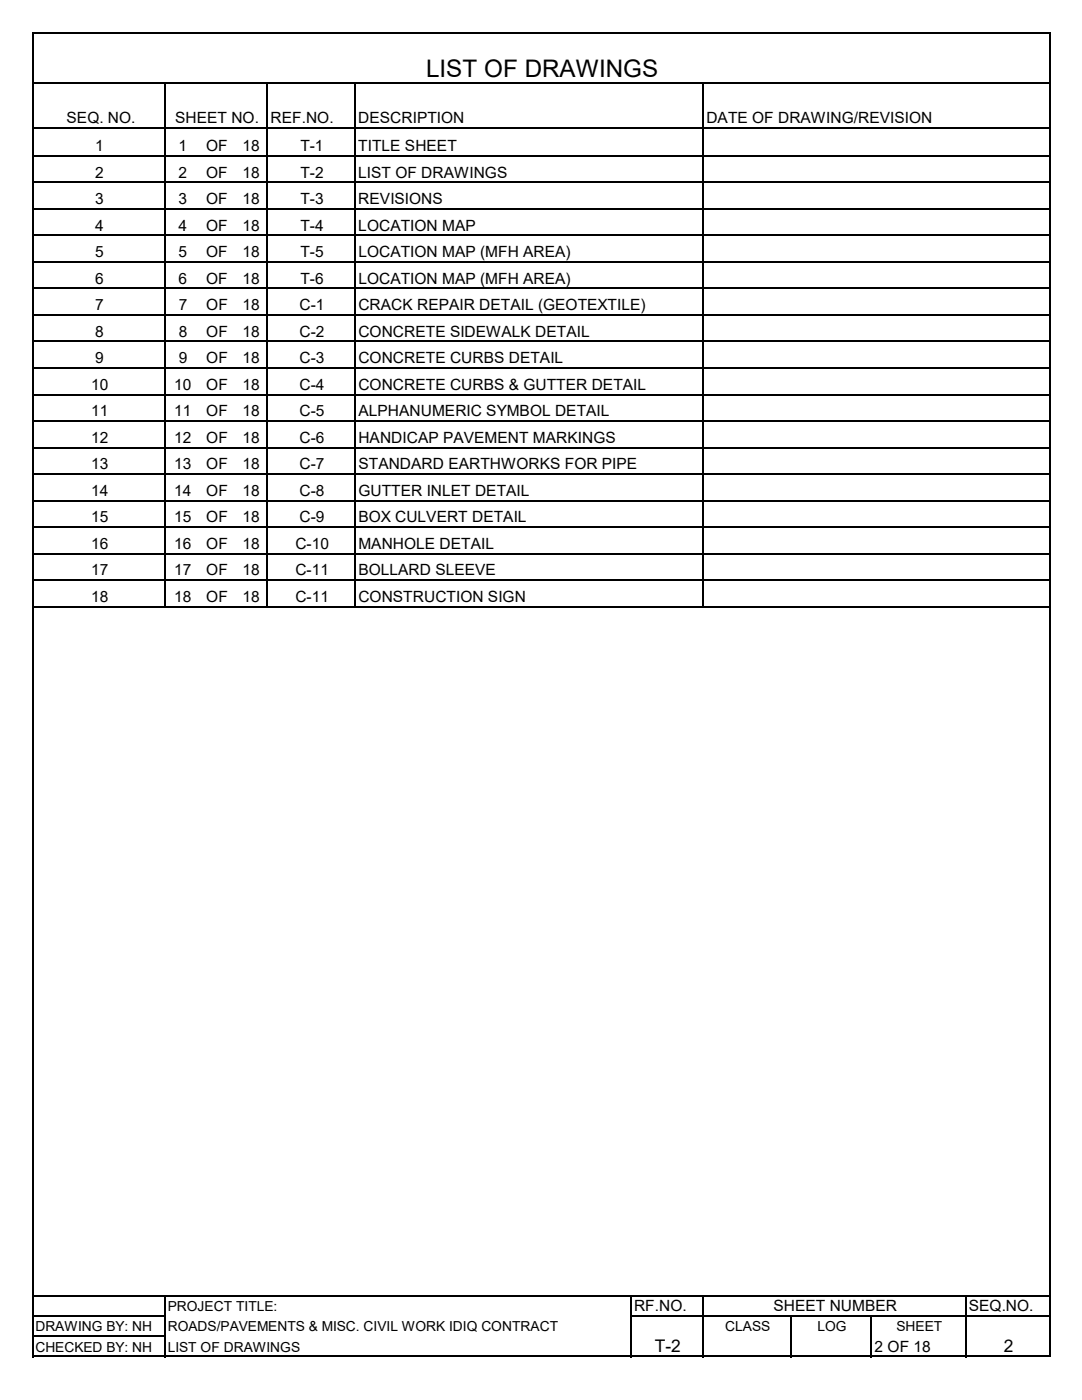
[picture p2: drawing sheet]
<svg xmlns="http://www.w3.org/2000/svg" width="216mm" height="279mm" viewBox="0 0 216 279" stroke-linecap="round" stroke-linejoin="round" font-family="sans-serif">
<defs><g id="words">
<text font-size="4.8" x="85" y="15.3">LIST OF DRAWINGS</text>
<g font-size="3.5">
<text x="130.7" y="269.7">T-2</text>
<text x="200.3" y="269.7">2</text>
</g>
<g font-size="3.1">
<text x="13.3" y="24.5">SEQ. NO.</text>
<text x="35" y="24.6">SHEET NO.</text>
<text x="54" y="24.6">REF.NO.</text>
<text x="71.5" y="24.6">DESCRIPTION</text>
<text x="141" y="24.6">DATE OF DRAWING/REVISION</text>
<text x="19" y="30.1">1</text>
<text x="19" y="35.4">2</text>
<text x="35.6" y="30.1">1</text>
<text x="35.6" y="35.4">2</text>
<text x="41.1" y="30.1">OF</text>
<text x="41.1" y="35.4">OF</text>
<text x="48.4" y="30.1">18</text>
<text x="48.4" y="35.4">18</text>
<text x="59.9" y="30.1">T-1</text>
<text x="59.9" y="35.4">T-2</text>
<text x="71.5" y="30.1">TITLE SHEET</text>
<text x="71.5" y="35.4">LIST OF DRAWINGS</text>
<text x="19" y="40.7">3</text>
<text x="35.6" y="40.7">3</text>
<text x="41.1" y="40.7">OF</text>
<text x="48.4" y="40.7">18</text>
<text x="59.9" y="40.7">T-3</text>
<text x="71.5" y="40.7">REVISIONS</text>
<text x="19" y="46">4</text>
<text x="35.6" y="46">4</text>
<text x="41.1" y="46">OF</text>
<text x="48.4" y="46">18</text>
<text x="59.9" y="46">T-4</text>
<text x="71.5" y="46">LOCATION MAP</text>
<text x="19" y="51.3">5</text>
<text x="35.6" y="51.3">5</text>
<text x="41.1" y="51.3">OF</text>
<text x="48.4" y="51.3">18</text>
<text x="59.9" y="51.3">T-5</text>
<text x="71.5" y="51.3">LOCATION MAP (MFH AREA)</text>
<text x="19" y="56.6">6</text>
<text x="35.6" y="56.6">6</text>
<text x="41.2" y="56.6">OF</text>
<text x="48.4" y="56.6">18</text>
<text x="59.9" y="56.6">T-6</text>
<text x="71.5" y="56.6">LOCATION MAP (MFH AREA)</text>
<text x="19" y="61.9">7</text>
<text x="35.7" y="61.9">7</text>
<text x="41.2" y="61.9">OF</text>
<text x="48.4" y="61.9">18</text>
<text x="59.8" y="61.9">C-1</text>
<text x="71.5" y="61.9">CRACK REPAIR DETAIL (GEOTEXTILE)</text>
<text x="19" y="67.2">8</text>
<text x="35.7" y="67.2">8</text>
<text x="41.2" y="67.2">OF</text>
<text x="48.4" y="67.2">18</text>
<text x="59.8" y="67.2">C-2</text>
<text x="71.5" y="67.2">CONCRETE SIDEWALK DETAIL</text>
<text x="18.2" y="77.8">10</text>
<text x="19" y="72.5">9</text>
<text x="34.8" y="77.8">10</text>
<text x="35.7" y="72.5">9</text>
<text x="41.2" y="72.5">OF</text>
<text x="41.2" y="77.8">OF</text>
<text x="48.4" y="77.8">18</text>
<text x="48.4" y="72.5">18</text>
<text x="59.8" y="72.5">C-3</text>
<text x="59.8" y="77.8">C-4</text>
<text x="71.5" y="72.5">CONCRETE CURBS DETAIL</text>
<text x="71.5" y="77.8">CONCRETE CURBS &amp; GUTTER DETAIL</text>
<text x="18.2" y="83">11</text>
<text x="34.8" y="83">11</text>
<text x="41.2" y="83">OF</text>
<text x="48.4" y="83">18</text>
<text x="59.8" y="83">C-5</text>
<text x="71.5" y="83">ALPHANUMERIC SYMBOL DETAIL</text>
<text x="18.2" y="88.3">12</text>
<text x="34.8" y="88.3">12</text>
<text x="41.2" y="88.3">OF</text>
<text x="48.4" y="88.3">18</text>
<text x="59.8" y="88.3">C-6</text>
<text x="71.5" y="88.3">HANDICAP PAVEMENT MARKINGS</text>
<text x="18.2" y="93.6">13</text>
<text x="34.8" y="93.6">13</text>
<text x="41.2" y="93.6">OF</text>
<text x="48.4" y="93.6">18</text>
<text x="59.8" y="93.6">C-7</text>
<text x="71.5" y="93.6">STANDARD EARTHWORKS FOR PIPE</text>
<text x="18.2" y="98.9">14</text>
<text x="34.8" y="98.9">14</text>
<text x="41.2" y="98.9">OF</text>
<text x="48.4" y="98.9">18</text>
<text x="59.8" y="98.9">C-8</text>
<text x="71.5" y="98.9">GUTTER INLET DETAIL</text>
<text x="18.2" y="104.2">15</text>
<text x="34.8" y="104.2">15</text>
<text x="41.2" y="104.2">OF</text>
<text x="48.4" y="104.2">18</text>
<text x="59.8" y="104.2">C-9</text>
<text x="71.5" y="104.2">BOX CULVERT DETAIL</text>
<text x="18.2" y="109.5">16</text>
<text x="34.8" y="109.5">16</text>
<text x="41.2" y="109.5">OF</text>
<text x="48.4" y="109.5">18</text>
<text x="58.9" y="109.5">C-10</text>
<text x="71.5" y="109.5">MANHOLE DETAIL</text>
<text x="18.2" y="114.8">17</text>
<text x="34.8" y="114.8">17</text>
<text x="41.2" y="114.8">OF</text>
<text x="48.4" y="114.8">18</text>
<text x="58.9" y="114.8">C-11</text>
<text x="71.5" y="114.8">BOLLARD SLEEVE</text>
<text x="18.2" y="120.1">18</text>
<text x="34.8" y="120.1">18</text>
<text x="41.2" y="120.1">OF</text>
<text x="48.4" y="120.1">18</text>
<text x="58.9" y="120.1">C-11</text>
<text x="71.5" y="120.1">CONSTRUCTION SIGN</text>
<text x="126.5" y="261.7">RF.NO.</text>
<text x="154.3" y="261.7">SHEET NUMBER</text>
<text x="193.3" y="261.7">SEQ.NO.</text>
<text x="174.5" y="269.7">2 OF 18</text>
</g>
<g font-size="2.8">
<text x="33.5" y="261.7">PROJECT TITLE:</text>
<text x="7.1" y="265.7">DRAWING BY: NH</text>
<text x="7.1" y="269.7">CHECKED BY: NH</text>
<text x="33.5" y="269.7">LIST OF DRAWINGS</text>
<text x="33.5" y="265.7">ROADS/PAVEMENTS &amp; MISC. CIVIL WORK IDIQ CONTRACT</text>
<text x="144.7" y="265.7">CLASS</text>
<text x="163.1" y="265.7">LOG</text>
<text x="178.9" y="265.7">SHEET</text>
</g>
</g></defs>
<g fill="none" stroke="#000" stroke-width=".34">
<path d="M6.5 6.3v264.6M6.7 6.5h203M6.7 16.5h203M32.9 16.7v104.5M53.4 16.7v104.5M70.9 16.7v104.5M140.3 16.7v104.5M209.6 6.7v264.2M6.7 25.6h203M6.7 31.1h203M6.7 36.4h203M6.7 41.7h203"/>
<path d="M6.7 47h203M6.7 52.3h203M6.7 57.6h203M6.7 62.9h203M6.7 68.2h203M6.7 73.4h203M6.7 78.7h203M6.7 84h203M6.7 89.3h203M6.7 94.6h203M6.7 99.9h203M6.7 105.2h203"/>
<path d="M6.7 110.5h203M6.7 115.8h203M6.7 121.1h203M6.7 258.7h203M32.9 258.8v12.1M125.9 258.8v12.1M140.3 258.8v12.1M192.7 258.8v12.1M6.7 262.7h26.4M6.7 266.7h26.4M6.7 270.7h203M126.1 262.7h83.6"/>
<path d="M157.8 262.8v8.1M173.9 262.8v8.1"/>
</g>
<use href="#words"/>
</svg>
